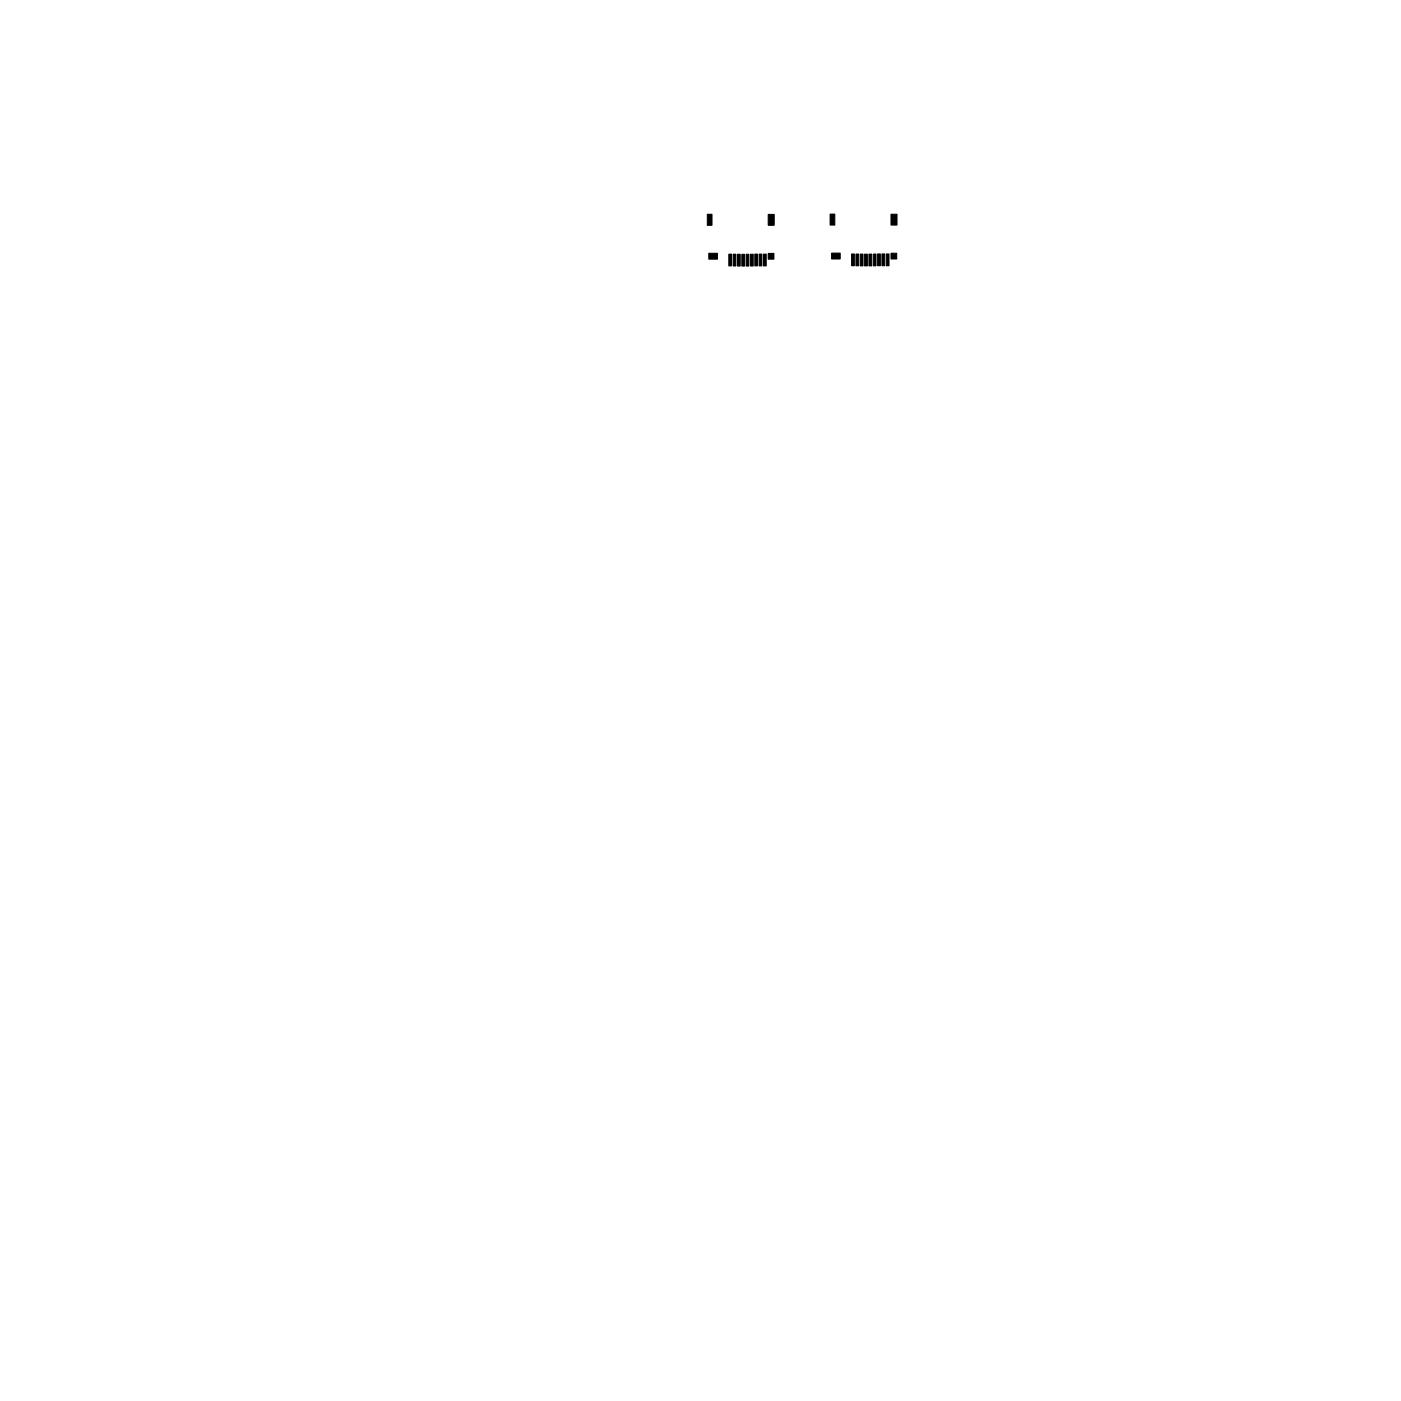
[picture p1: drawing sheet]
<svg xmlns="http://www.w3.org/2000/svg" width="356mm" height="356mm" viewBox="0 0 356 356" stroke-linecap="round" stroke-linejoin="round" font-family="sans-serif">
<g fill="#000" stroke="#000" stroke-width=".25">
<path d="M179.5 54.4h1.2v2.8h-1.2zM195 54.4h1.5v2.8h-1.5zM210.7 54.3h1.2v2.8h-1.2zM226.1 54.4h1.6v2.7h-1.6zM179.9 64.3h2.2v1.5h-2.2zM185 64.5h.7v3h-.7zM186.1 64.5h.7v3h-.7zM187.2 64.5h.7v3h-.7zM188.3 64.5h.7v3h-.7zM189.4 64.5h.7v3h-.7zM190.5 64.5h.7v3h-.7zM191.6 64.5h.7v3h-.7z"/>
<path d="M192.7 64.5h.7v3h-.7zM193.8 64.5h.7v3h-.7zM195 64.3h1.4v1.5h-1.4zM211.1 64.2h2.2v1.5h-2.2zM216.1 64.5h.7v3h-.7zM217.3 64.5h.7v3h-.7zM218.4 64.5h.7v3h-.7zM219.4 64.5h.7v3h-.7zM220.5 64.5h.7v3h-.7zM221.7 64.5h.7v3h-.7zM222.7 64.4h.7v3h-.7zM223.8 64.4h.7v3h-.7z"/>
<path d="M225 64.5h.7v3h-.7zM226.1 64.3h1.5v1.4h-1.5z"/>
</g>
</svg>
